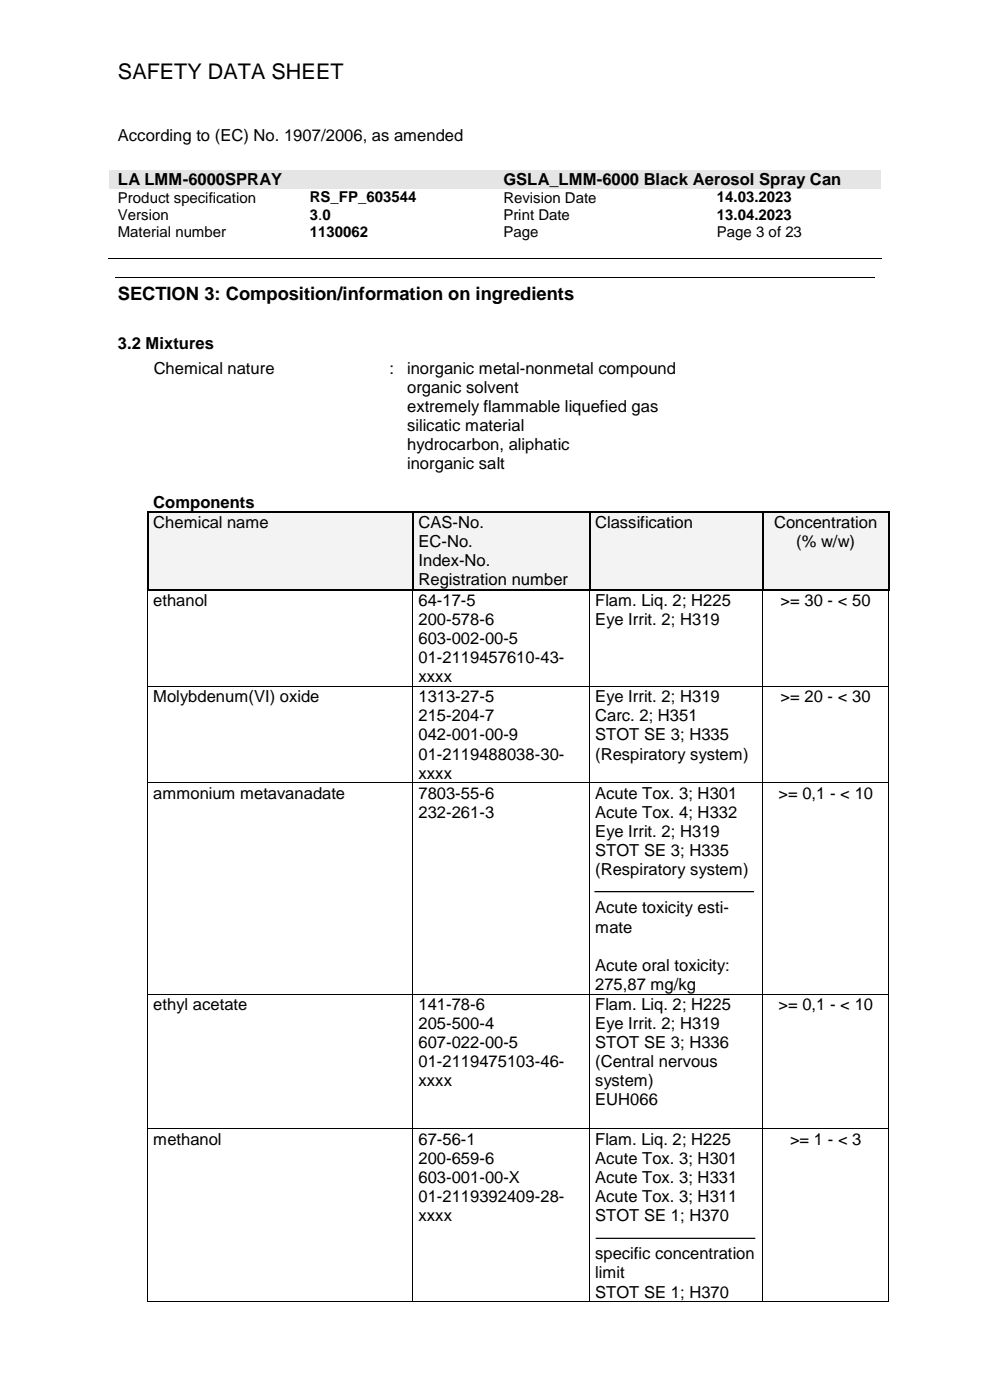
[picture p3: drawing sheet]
<svg xmlns="http://www.w3.org/2000/svg" width="210mm" height="297mm" viewBox="0 0 210 297" stroke-linecap="round" stroke-linejoin="round" font-family="sans-serif">
<defs><g id="words">
<text font-size="4.6" x="25" y="16.8">SAFETY DATA SHEET</text>
<text font-size="3.9" x="25" y="63.6">SECTION 3: Composition/information on ingredients</text>
<g font-size="3.5">
<text x="25" y="29.9">According to (EC) No. 1907/2006, as amended</text>
<text x="25" y="39.2">LA LMM-6000SPRAY</text>
<text x="106.8" y="39.2">GSLA_LMM-6000 Black Aerosol Spray Can</text>
<text x="25" y="74.1">3.2 Mixtures</text>
<text x="32.6" y="79.3">Chemical nature</text>
<text x="82.7" y="79.3">:</text>
<text x="86.4" y="79.3">inorganic metal-nonmetal compound</text>
<text x="86.4" y="83.4">organic solvent</text>
<text x="86.4" y="87.4">extremely flammable liquefied gas</text>
<text x="86.4" y="91.4">silicatic material</text>
<text x="86.4" y="95.5">hydrocarbon, aliphatic</text>
<text x="86.4" y="99.6">inorganic salt</text>
<text x="32.5" y="107.7">Components</text>
<text x="32.5" y="112">Chemical name</text>
<text x="88.8" y="112">CAS-No.</text>
<text x="126.3" y="112">Classification</text>
<text x="164.2" y="112">Concentration</text>
<text x="88.8" y="116.1">EC-No.</text>
<text x="168.9" y="116.1">(% w/w)</text>
<text x="88.8" y="120.1">Index-No.</text>
<text x="88.8" y="124.2">Registration number</text>
<text x="32.5" y="128.5">ethanol</text>
<text x="88.8" y="128.5">64-17-5</text>
<text x="126.3" y="128.5">Flam. Liq. 2; H225</text>
<text x="165.6" y="128.5">&gt;= 30 - &lt; 50</text>
<text x="88.8" y="132.6">200-578-6</text>
<text x="88.8" y="136.6">603-002-00-5</text>
<text x="126.3" y="132.6">Eye Irrit. 2; H319</text>
<text x="88.8" y="140.7">01-2119457610-43-</text>
<text x="32.5" y="149">Molybdenum(VI) oxide</text>
<text x="88.8" y="144.8">xxxx</text>
<text x="88.8" y="149">1313-27-5</text>
<text x="126.3" y="149">Eye Irrit. 2; H319</text>
<text x="165.6" y="149">&gt;= 20 - &lt; 30</text>
<text x="88.8" y="153">215-204-7</text>
<text x="126.3" y="153">Carc. 2; H351</text>
<text x="88.8" y="157.1">042-001-00-9</text>
<text x="88.8" y="161.1">01-2119488038-30-</text>
<text x="126.3" y="157.1">STOT SE 3; H335</text>
<text x="126.3" y="161.1">(Respiratory system)</text>
<text x="88.8" y="165.2">xxxx</text>
<text x="32.5" y="169.4">ammonium metavanadate</text>
<text x="88.8" y="169.4">7803-55-6</text>
<text x="88.8" y="173.5">232-261-3</text>
<text x="126.3" y="169.4">Acute Tox. 3; H301</text>
<text x="126.3" y="173.5">Acute Tox. 4; H332</text>
<text x="165.1" y="169.4">&gt;= 0,1 - &lt; 10</text>
<text x="126.3" y="177.6">Eye Irrit. 2; H319</text>
<text x="126.3" y="181.6">STOT SE 3; H335</text>
<text x="126.3" y="185.7">(Respiratory system)</text>
<text x="126.3" y="193.8">Acute toxicity esti-</text>
<text x="126.3" y="197.8">mate</text>
<text x="126.3" y="205.9">Acute oral toxicity:</text>
<text x="126.3" y="210">275,87 mg/kg</text>
<text x="32.5" y="214.2">ethyl acetate</text>
<text x="88.8" y="214.2">141-78-6</text>
<text x="126.3" y="214.2">Flam. Liq. 2; H225</text>
<text x="165.1" y="214.2">&gt;= 0,1 - &lt; 10</text>
<text x="88.8" y="218.3">205-500-4</text>
<text x="126.3" y="218.3">Eye Irrit. 2; H319</text>
<text x="88.8" y="222.4">607-022-00-5</text>
<text x="88.8" y="226.4">01-2119475103-46-</text>
<text x="126.3" y="222.4">STOT SE 3; H336</text>
<text x="126.3" y="226.4">(Central nervous</text>
<text x="88.8" y="230.5">xxxx</text>
<text x="126.3" y="230.5">system)</text>
<text x="126.3" y="234.5">EUH066</text>
<text x="32.5" y="242.8">methanol</text>
<text x="88.8" y="242.8">67-56-1</text>
<text x="126.3" y="242.8">Flam. Liq. 2; H225</text>
<text x="167.6" y="242.8">&gt;= 1 - &lt; 3</text>
<text x="88.8" y="246.9">200-659-6</text>
<text x="88.8" y="250.9">603-001-00-X</text>
<text x="126.3" y="246.9">Acute Tox. 3; H301</text>
<text x="126.3" y="250.9">Acute Tox. 3; H331</text>
<text x="88.8" y="255">01-2119392409-28-</text>
<text x="126.3" y="255">Acute Tox. 3; H311</text>
<text x="88.8" y="259.1">xxxx</text>
<text x="126.3" y="259.1">STOT SE 1; H370</text>
<text x="126.3" y="267.2">specific concentration</text>
<text x="126.3" y="271.2">limit</text>
<text x="126.3" y="275.3">STOT SE 1; H370</text>
</g>
<g font-size="3.2">
<text x="25" y="43">Product specification</text>
<text x="25" y="46.7">Version</text>
<text x="65.7" y="42.9">RS_FP_603544</text>
<text x="65.7" y="46.6">3.0</text>
<text x="106.8" y="43">Revision Date</text>
<text x="106.8" y="46.7">Print Date</text>
<text x="152.1" y="42.9">14.03.2023</text>
<text x="152.1" y="46.6">13.04.2023</text>
<text x="25" y="50.3">Material number</text>
<text x="65.7" y="50.2">1130062</text>
<text x="106.8" y="50.3">Page</text>
<text x="152.1" y="50.3">Page 3 of 23</text>
</g>
</g></defs>
<g fill="#e5e5e5">
<path d="M23.1 36h81.8v4h-81.8z" fill-rule="evenodd"/>
<path d="M25 36h78v4h-78z" fill-rule="evenodd"/>
<path d="M104.9 36h82v4h-82z" fill-rule="evenodd"/>
<path d="M106.8 36h78.2v4h-78.2z" fill-rule="evenodd"/>
</g>
<path d="M22.9 54.7h164.1M24.5 58.9h161.1" fill="none" stroke="#000" stroke-width=".21"/>
<g fill="#000">
<path d="M63.5 54.7h.2v.1h-.2z" fill-rule="evenodd"/>
<path d="M104.6 54.7h.2v.1h-.2z" fill-rule="evenodd"/>
<path d="M150 54.7h.1v.1h-.1z" fill-rule="evenodd"/>
</g>
<g fill="#f3f3f3">
<path d="M31.4 108.8h56v16.2h-56z" fill-rule="evenodd"/>
<path d="M32.5 108.8h53.8v4h-53.8z" fill-rule="evenodd"/>
<path d="M87.6 108.8h37.3v16.2h-37.3z" fill-rule="evenodd"/>
<path d="M88.8 108.8h35v4h-35z" fill-rule="evenodd"/>
<path d="M88.8 112.8h35v4.1h-35z" fill-rule="evenodd"/>
<path d="M88.8 116.9h35v4h-35z" fill-rule="evenodd"/>
<path d="M88.8 120.9h35v4.1h-35z" fill-rule="evenodd"/>
<path d="M125.2 108.8h36.5v16.2h-36.5z" fill-rule="evenodd"/>
<path d="M126.3 108.8h34.2v4h-34.2z" fill-rule="evenodd"/>
<path d="M161.9 108.8h26.5v16.2h-26.5z" fill-rule="evenodd"/>
<path d="M163 108.8h24.3v4h-24.3z" fill-rule="evenodd"/>
<path d="M163 112.8h24.3v4.1h-24.3z" fill-rule="evenodd"/>
</g>
<g fill="#000">
<path d="M31.2 108.5h.2v.2h-.2z" fill-rule="evenodd"/>
<path d="M31.2 108.5h.2v.2h-.2z" fill-rule="evenodd"/>
<path d="M87.4 108.5h.3v.2h-.3z" fill-rule="evenodd"/>
<path d="M125 108.5h.2v.2h-.2z" fill-rule="evenodd"/>
<path d="M161.7 108.5h.2v.2h-.2z" fill-rule="evenodd"/>
<path d="M188.5 108.5h.2v.2h-.2z" fill-rule="evenodd"/>
<path d="M188.5 108.5h.2v.2h-.2z" fill-rule="evenodd"/>
<path d="M31.2 125h.2v.2h-.2z" fill-rule="evenodd"/>
<path d="M31.2 125h.2v.2h-.2z" fill-rule="evenodd"/>
<path d="M87.4 125h.3v.2h-.3z" fill-rule="evenodd"/>
<path d="M125 125h.2v.2h-.2z" fill-rule="evenodd"/>
<path d="M161.7 125h.2v.2h-.2z" fill-rule="evenodd"/>
<path d="M188.5 125h.2v.2h-.2z" fill-rule="evenodd"/>
<path d="M188.5 125h.2v.2h-.2z" fill-rule="evenodd"/>
<path d="M31.2 145.5h.2v.2h-.2z" fill-rule="evenodd"/>
<path d="M87.5 145.5h.1v.2h-.1z" fill-rule="evenodd"/>
<path d="M125 145.5h.2v.2h-.2z" fill-rule="evenodd"/>
<path d="M161.7 145.5h.2v.2h-.2z" fill-rule="evenodd"/>
<path d="M188.5 145.5h.2v.2h-.2z" fill-rule="evenodd"/>
<path d="M31.2 166h.2v.2h-.2z" fill-rule="evenodd"/>
<path d="M87.5 166h.1v.2h-.1z" fill-rule="evenodd"/>
<path d="M125 166h.2v.2h-.2z" fill-rule="evenodd"/>
<path d="M161.7 166h.2v.2h-.2z" fill-rule="evenodd"/>
<path d="M188.5 166h.2v.2h-.2z" fill-rule="evenodd"/>
<path d="M31.2 210.8h.2v.2h-.2z" fill-rule="evenodd"/>
<path d="M87.5 210.8h.1v.2h-.1z" fill-rule="evenodd"/>
<path d="M125 210.8h.2v.2h-.2z" fill-rule="evenodd"/>
<path d="M161.7 210.8h.2v.2h-.2z" fill-rule="evenodd"/>
<path d="M188.5 210.8h.2v.2h-.2z" fill-rule="evenodd"/>
<path d="M31.2 239.4h.2v.2h-.2z" fill-rule="evenodd"/>
<path d="M87.5 239.4h.1v.2h-.1z" fill-rule="evenodd"/>
<path d="M125 239.4h.2v.2h-.2z" fill-rule="evenodd"/>
<path d="M161.7 239.4h.2v.2h-.2z" fill-rule="evenodd"/>
<path d="M188.5 239.4h.2v.2h-.2z" fill-rule="evenodd"/>
<path d="M31.2 276.1h.2v.2h-.2z" fill-rule="evenodd"/>
<path d="M31.2 276.1h.2v.2h-.2z" fill-rule="evenodd"/>
<path d="M87.5 276.1h.1v.2h-.1z" fill-rule="evenodd"/>
<path d="M125 276.1h.2v.2h-.2z" fill-rule="evenodd"/>
<path d="M161.7 276.1h.2v.2h-.2z" fill-rule="evenodd"/>
<path d="M188.5 276.1h.2v.2h-.2z" fill-rule="evenodd"/>
<path d="M188.5 276.1h.2v.2h-.2z" fill-rule="evenodd"/>
</g>
<g fill="none" stroke="#000" stroke-width=".25">
<path d="M31.3 108.7v16.3M31.4 108.6h56M87.6 108.7v16.3M87.7 108.6h37.3M125.1 108.7v16.3M125.2 108.6h36.5M161.8 108.7v16.3M161.9 108.6h26.6M188.6 108.7v16.3M31.4 125.1h56M87.7 125.1h37.3M125.2 125.1h36.5"/>
<path d="M161.9 125.1h26.6"/>
</g>
<g fill="none" stroke="#000" stroke-width=".21">
<path d="M31.3 125.2v20.3M87.6 125.2v20.3M125.1 125.2v20.3M161.8 125.2v20.3M188.6 125.2v20.3M31.3 145.7v20.3M31.4 145.6h56.1M87.6 145.7v20.3M87.6 145.6h37.4M125.1 145.7v20.3M125.2 145.6h36.5M161.8 145.7v20.3"/>
<path d="M161.9 145.6h26.6M188.6 145.7v20.3M31.3 166.2v44.6M31.4 166.1h56.1M87.6 166.2v44.6M87.6 166.1h37.4M125.1 166.2v44.6M125.2 166.1h36.5M161.8 166.2v44.6M161.9 166.1h26.6M188.6 166.2v44.6M31.3 211v28.4"/>
<path d="M31.4 210.9h56.1M87.6 211v28.4M87.6 210.9h37.4M125.1 211v28.4M125.2 210.9h36.5M161.8 211v28.4M161.9 210.9h26.6M188.6 211v28.4M31.3 239.6v36.5M31.4 239.5h56.1M87.6 239.6v36.5M87.6 239.5h37.4"/>
<path d="M125.1 239.6v36.5M125.2 239.5h36.5M161.8 239.6v36.5M161.9 239.5h26.6M188.6 239.6v36.5M31.4 276.2h56.1M87.6 276.2h37.4M125.2 276.2h36.5M161.9 276.2h26.6"/>
</g>
<path d="M126.1 189.2h33.9M126.4 262.7h33.8" fill="none" stroke="#000" stroke-width=".26"/>
<use href="#words"/>
</svg>
